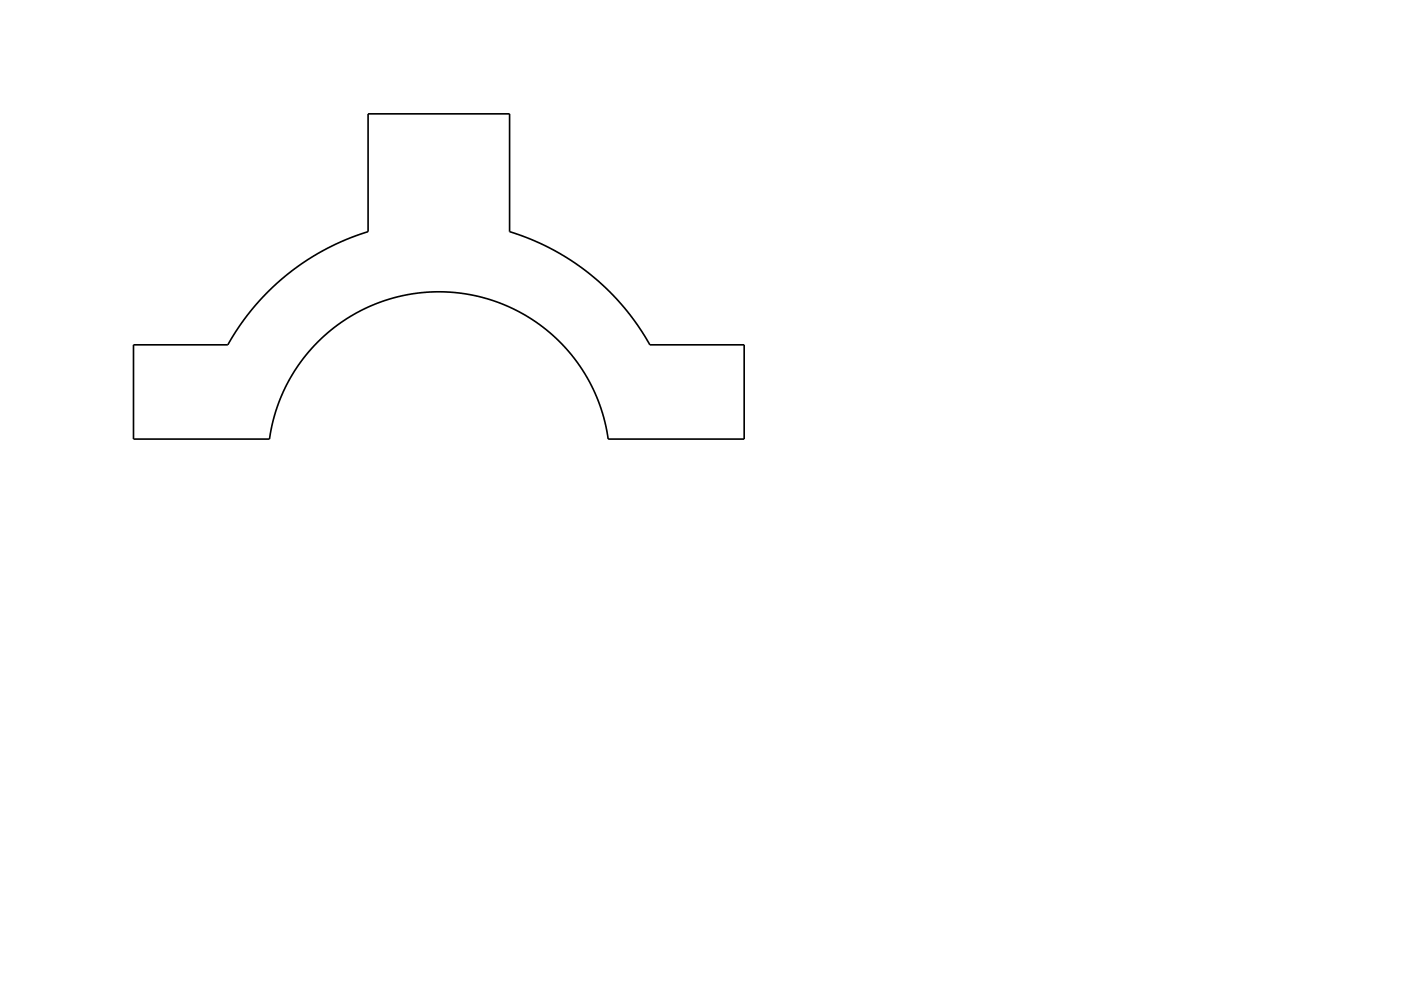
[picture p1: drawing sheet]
<svg xmlns="http://www.w3.org/2000/svg" width="297mm" height="210mm" viewBox="0 0 297 210" stroke-linecap="round" stroke-linejoin="round" font-family="sans-serif">
<path d="M28.3 73.2h20l2.6-4.2 2.9-3.8 3-3.3 3.9-3.5 3.6-2.7 4.5-2.7 4.5-2.2 4.7-1.6v-25h30v25l4.7 1.6 4.3 2 4.1 2.4 3.8 2.8 3.8 3.3 3.7 4 3 4 2.4 3.9h20v20h-28.9l-.4-2.7-.8-2.9-.9-2.6-1.2-2.8-1.6-2.8-1.3-2.1-1.7-2.2-2-2.3-2-1.8-2.3-1.9-2.5-1.7-2.6-1.5-2.7-1.3-2.9-1-2.6-.7-3-.6-3.7-.4-3.5 .1-3.7 .3-3.2 .7-3.8 1.2-3.2 1.3-2.9 1.6-2.9 1.9-2.9 2.4-2.6 2.7-2.4 2.9-1.8 2.7-1.7 3.3-1.3 3.3-1 3.3-.7 3.6h-28.8z" fill="none" stroke="#000" stroke-width=".35"/>
</svg>
